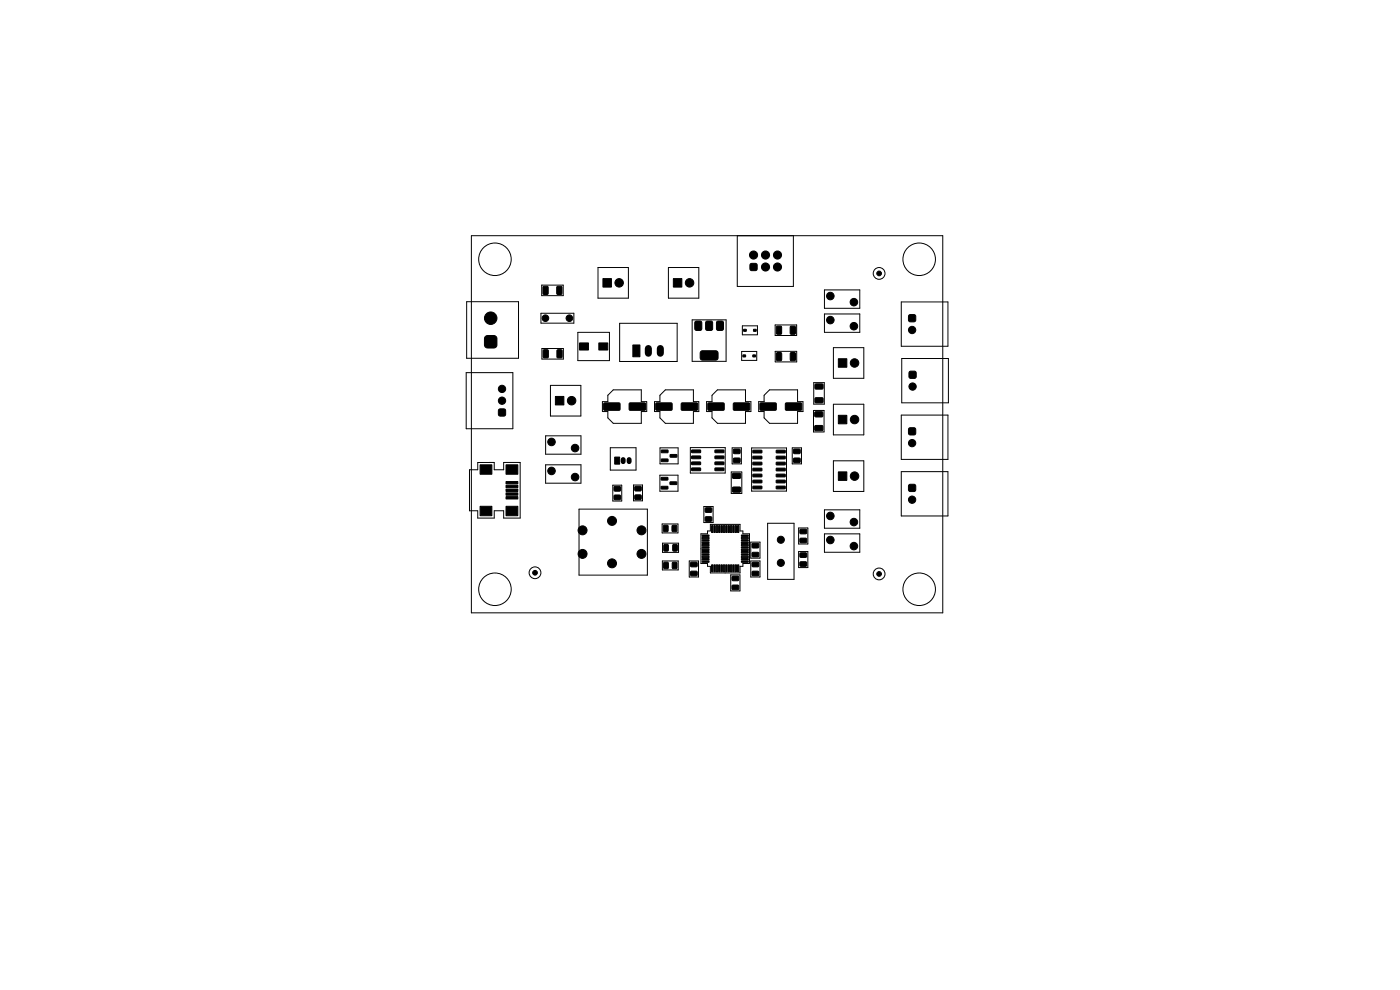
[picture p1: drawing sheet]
<svg xmlns="http://www.w3.org/2000/svg" width="297mm" height="210mm" viewBox="0 0 297 210" stroke-linecap="round" stroke-linejoin="round" font-family="sans-serif">
<g fill="#000" stroke="#000" stroke-width=".21">
<path d="M159.2 56l.3-.1h1l.1 .4v1l-.4 .1-1-.1-.1-.3zM102.9 71.4l.5-.2h1.5l.3 .1 .2 .5v1.5l-.1 .3-.5 .2h-1.4l-.4-.1-.2-.5v-1.5zM115.2 60.8l.9-.1 .2 .2v1.3l-.2 .3h-.7l-.2-.2zM115.3 74.2h.8l.2 .1v1.4l-.1 .2h-.7l-.3-.1zM118.2 60.8l.8-.1 .2 .2v1.3l-.1 .3h-.7l-.3-.2zM118.2 74.2h.8l.2 .1 .1 1.4-.2 .2h-.7l-.2-.1zM122.9 72.7h1.9v1.6h-1.9zM127 72.7h1.9v1.6h-1.9zM127.9 59.1h1.8v1.8h-1.8zM134.3 73.2h1.5v2.5h-1.5zM142.9 59.1h1.7v1.8h-1.7zM147.5 68.2l1-.1 .3 .2 .1 1.4-.2 .3-.9 .1-.3-.2-.1-1.4z"/>
<path d="M149.8 68.2l1-.1 .3 .2 .1 1.4-.2 .3-.9 .1-.3-.2-.1-1.4zM148.7 74.5l.3-.1 3.1 .1 .2 .3v1.3l-.5 .3-3-.1-.3-.4v-1.1zM152.1 68.2l1-.1 .3 .2 .1 1.4-.2 .3-.9 .1-.3-.2-.1-1.4zM157.8 69.9h.5v.3l-.5 .1zM157.6 75.3h.5l.1 .4h-.5zM159.9 69.9h.5v.3l-.5 .1zM159.7 75.3h.5l.1 .4h-.5zM164.8 69.2h.8l.2 .1v1.4l-.1 .2h-.8l-.2-.1zM164.8 74.8h.8l.2 .1v1.4l-.1 .2h-.7l-.3-.1zM167.7 69.2h.8l.2 .1v1.4l-.1 .2h-.7l-.3-.1zM167.7 74.8h.8l.2 .1 .1 1.4-.2 .2h-.7l-.2-.1zM177.9 76.1h1.7v1.8h-1.7z"/>
<path d="M192.8 66.9l.3-.2 1 .1 .2 .3-.1 1-.3 .2-1-.1-.2-.3zM192.9 78.9l.3-.2 1 .1 .2 .3-.1 1-.3 .2-1-.1-.2-.3zM101.8 98.6h2.6v2h-2.6zM105.8 86.9l.3-.2 1 .1 .2 .3-.1 1-.3 .2-1-.1-.2-.3zM107.4 98.6h2.4v2h-2.4zM117.8 84.1h1.8v1.8h-1.8zM128.1 85.5h3.3l.1 .2v1.2l-.2 .2-3.1-.1-.1-.2zM130.4 97h1.1v1.5h-1.1zM133.5 85.5h3.3l.1 .2v1.2l-.2 .2-3.1-.1-.1-.2zM139.2 85.5h3.2l.2 .2v1.2l-.3 .2-3-.1-.2-.2zM140.3 95.5h1.3l.1 .5h-1.3zM140.3 97.4h1.3l.1 .5h-1.3z"/>
<path d="M142.2 96.4h1.3l.1 .5-1.4 .1zM144.6 85.5h3.2l.2 .2v1.2l-.2 .2-3.1-.1-.2-.2zM146.7 95.5h1.9v.5h-1.8zM146.7 96.8l1.9-.1v.5l-1.8 .1zM146.7 98h1.9v.5l-1.8 .1zM146.7 99.3h1.9v.5h-1.8zM150.2 85.5h3.3l.1 .2v1.2l-.2 .2-3.1-.1-.1-.2zM151.7 99.3h1.8l.1 .5h-1.9zM151.7 98h1.8l.1 .5-1.9 .1zM151.7 96.8l1.8-.1 .1 .5-1.9 .1zM151.7 95.5h1.8l.1 .5h-1.9zM155.6 85.5h3.3l.1 .2v1.2l-.2 .2-3.1-.1-.1-.2z"/>
<path d="M155.6 97.2h1.3l.1 .2v.6l-.2 .1h-1.1l-.1-.2zM155.6 95.3h1.3l.1 .2v.6l-.2 .2-1.1-.1-.1-.2zM159.7 95.5h1.9v.5l-1.8 .1zM159.7 96.8h1.9v.5h-1.8zM159.7 98.1l1.9-.1v.5l-1.8 .1zM159.7 99.3h1.9v.5l-1.8 .1zM161.3 85.5h3.2l.2 .2v1.2l-.2 .2-3.1-.1-.2-.2zM164.7 99.3h1.8l.1 .5-1.9 .1zM164.7 98.1l1.8-.1 .1 .5-1.9 .1zM164.7 96.8h1.8l.1 .5h-1.9zM164.7 95.5h1.8l.1 .5-1.9 .1zM166.7 85.5h3.2l.2 .2v1.2l-.2 .2-3.1-.1-.2-.2z"/>
<path d="M168.4 95.3h1.2l.2 .2v.6l-.3 .2-1-.1-.2-.2zM168.4 97.2h1.2l.2 .2v.6l-.3 .1h-1l-.2-.2zM172.9 90.3h1.5l.2 .2v.7l-.3 .2h-1.3l-.2-.3zM172.9 87.4l1.5-.1 .2 .3v.7l-.3 .1h-1.3l-.2-.2zM172.9 84.4h1.6l.1 .2v.7l-.2 .2h-1.4l-.1-.3zM172.9 81.5l1.6-.1 .1 .3v.7l-.2 .2-1.4-.1-.1-.2zM177.9 88.1h1.7v1.8h-1.7zM192.8 90.9l.3-.2 1 .1 .2 .3-.1 1-.3 .2-1-.1-.2-.3zM101.8 107.4h2.6v2h-2.6zM107.4 102.1h2.4v.6h-2.4zM107.4 103h2.4v.4h-2.4zM107.4 103.8h2.4v.4h-2.4z"/>
<path d="M107.4 104.5h2.4v.6h-2.4zM107.4 105.4h2.4v.4h-2.4zM107.4 107.4h2.4v2h-2.4zM130.3 105.1l1.2-.1 .1 .2v.7l-.2 .1h-1l-.2-.2zM130.3 103.2h1.2l.1 .2v.6l-.2 .2h-1l-.2-.2zM134.7 105h1.2l.2 .2-.1 .6-.2 .2h-1l-.2-.3zM134.7 103.2h1.2l.2 .2-.1 .6-.2 .2-1-.1-.2-.2zM140.3 101.3h1.3l.1 .5h-1.4zM140.3 103.2h1.3l.1 .5h-1.4zM140.8 111.5l.7-.1 .2 .2 .1 .9-.2 .3h-.6l-.3-.2zM140.8 119.3l.7-.1 .3 .2v1l-.2 .2-.6 .1-.2-.2zM140.9 115.5h.6l.3 .1v1.1l-.2 .2h-.5l-.3-.1z"/>
<path d="M142.2 102.2h1.3l.1 .5-1.4 .1zM142.6 111.5l.7-.1 .3 .2v.9l-.2 .3h-.6l-.2-.2zM142.7 119.3l.7-.1 .2 .2v1l-.1 .2-.6 .1-.3-.2zM142.8 115.5h.7l.2 .1v1.1l-.2 .2h-.6l-.2-.1zM149 113.5h1.3l.1 .2-1.4 .1zM149 114h1.3l.1 .2-1.4 .1zM149 114.5h1.3l.1 .2-1.4 .1zM149 115h1.3l.1 .2-1.4 .1zM149 115.5h1.3l.1 .2-1.4 .1zM149 116h1.3l.1 .2-1.4 .1zM149 116.5h1.3l.1 .2-1.4 .1zM149 117h1.3l.1 .2-1.4 .1z"/>
<path d="M149 117.5h1.3l.1 .2-1.4 .1zM149 118h1.3l.1 .2-1.4 .1zM149 118.5h1.3l.1 .2-1.4 .1zM149 119h1.3l.1 .2-1.4 .1zM149.6 107.8l1.3-.1 .1 .3v.5l-.2 .2h-1.1l-.1-.2zM149.6 109.7l1.3-.1 .1 .2v.6l-.2 .2h-1.1l-.1-.2zM151 111.5l.2 .1v1.4l-.3-.1zM151.5 111.5l.3 .1-.1 1.4-.2-.1zM152 111.5l.2 .1v1.4l-.3-.1zM152.5 111.5l.3 .1-.1 1.4-.2-.1zM153 111.5l.2 .1v1.4l-.3-.1zM153.5 111.5l.3 .1-.1 1.4-.2-.1z"/>
<path d="M154 111.5l.2 .1v1.4l-.3-.1zM154.5 111.5l.3 .1-.1 1.4-.2-.1zM155 111.5l.2 .1v1.4l-.3-.1zM155.4 103.4l1.6-.1 .1 .2v.8l-.2 .1h-1.4l-.1-.2zM155.4 100.4h1.6l.1 .2v.7l-.2 .2h-1.4l-.1-.3zM155.5 111.5l.2 .1v1.4l-.2-.1zM156 111.5l.2 .1v1.4l-.3-.1zM156.5 111.5l.3 .1-.1 1.4-.2-.1zM157.3 119h1.4v.2l-1.4 .1zM157.3 118.5h1.4v.2l-1.4 .1zM157.3 118h1.4v.2l-1.4 .1zM157.3 117.5h1.4v.2l-1.4 .1z"/>
<path d="M157.3 117h1.4v.2l-1.4 .1zM157.3 116.5h1.4v.2l-1.4 .1zM157.3 116h1.4v.2l-1.4 .1zM157.3 115.5h1.4v.2l-1.4 .1zM157.3 115h1.4v.2l-1.4 .1zM157.3 114.5h1.4v.2l-1.4 .1zM157.3 114h1.4v.2l-1.4 .1zM157.3 113.5h1.4v.2l-1.4 .1zM159.7 100.6h1.9v.5l-1.8 .1zM159.7 101.9h1.9v.4l-1.8 .1zM159.7 103.2l1.9-.1v.5l-1.8 .1zM159.6 117.2h1.2l.2 .2v.6l-.3 .1h-1l-.2-.2z"/>
<path d="M159.6 115.3h1.2l.2 .2v.6l-.3 .1h-1l-.2-.2zM164.7 103.2l1.8-.1 .1 .5-1.9 .1zM164.7 101.9h1.8l.1 .4-1.9 .1zM164.7 100.6h1.8l.1 .5-1.9 .1zM169.7 117.3h1.3l.1 .2v.6l-.2 .1h-1.1l-.1-.2zM169.7 119.2h1.3l.1 .2v.6l-.2 .1h-1.1l-.1-.2zM169.7 112.3h1.3l.1 .2v.6l-.2 .1h-1.1l-.1-.2zM169.7 114.2h1.3l.1 .2v.6l-.2 .1h-1.1l-.1-.2zM177.9 100.1h1.7v1.8h-1.7zM192.8 102.9l.3-.2 1 .1 .2 .3-.1 1-.3 .2-1-.1-.2-.3zM146.5 121.2h1.3l.1 .2v.6l-.2 .2-1.1-.1-.1-.2zM146.5 119.3h1.3l.1 .2v.6l-.2 .1h-1.1l-.1-.2z"/>
<path d="M151 119.8l.2 .1v1.4l-.3-.1zM151.5 119.8l.3 .1-.1 1.4-.2-.1zM152 119.8l.2 .1v1.4l-.3-.1zM152.5 119.8l.3 .1-.1 1.4-.2-.1zM153 119.8l.2 .1v1.4l-.3-.1zM153.5 119.8l.3 .1-.1 1.4-.2-.1zM154 119.8l.2 .1v1.4l-.3-.1zM154.5 119.8l.3 .1-.1 1.4-.2-.1zM155 119.8l.2 .1v1.4l-.3-.1zM155.3 124.2l1.3-.1 .1 .3v.5l-.2 .2h-1.1l-.1-.3zM155.3 122.3l1.3-.1 .1 .3v.5l-.2 .2h-1.1l-.1-.3zM155.5 119.8l.2 .1v1.4l-.2-.1z"/>
<path d="M156 119.8l.2 .1v1.4l-.3-.1zM156.5 119.8l.3 .1-.1 1.4-.2-.1zM159.6 121.2h1.2l.2 .2v.6l-.3 .2-1-.1-.2-.2zM159.6 119.3h1.2l.2 .2v.6l-.3 .1h-1l-.2-.2z"/>
<circle cx="131.4" cy="60" r=".9"/>
<circle cx="146.3" cy="60" r=".9"/>
<circle cx="159.9" cy="54.1" r=".86"/>
<circle cx="162.4" cy="54.1" r=".86"/>
<circle cx="162.4" cy="56.6" r=".86"/>
<circle cx="164.9" cy="54.1" r=".86"/>
<circle cx="164.9" cy="56.6" r=".86"/>
<circle cx="186.5" cy="58" r=".5"/>
<circle cx="104.1" cy="67.5" r="1.33"/>
<circle cx="115.7" cy="67.5" r=".7"/>
<circle cx="120.8" cy="67.5" r=".7"/>
<circle cx="176.1" cy="67.9" r=".8"/>
<circle cx="176.1" cy="62.8" r=".8"/>
<circle cx="181.1" cy="64.1" r=".8"/>
<circle cx="181.1" cy="69.2" r=".8"/>
<circle cx="181.3" cy="77" r=".9"/>
<circle cx="193.5" cy="70" r=".77"/>
<circle cx="106.5" cy="82.5" r=".77"/>
<circle cx="106.5" cy="85" r=".78"/>
<circle cx="117" cy="93.7" r=".8"/>
<circle cx="117" cy="99.9" r=".8"/>
<circle cx="121.3" cy="85" r=".9"/>
<circle cx="122" cy="95" r=".8"/>
<circle cx="181.3" cy="89" r=".9"/>
<circle cx="193.5" cy="94" r=".77"/>
<circle cx="193.6" cy="82" r=".77"/>
<circle cx="122" cy="101.2" r=".8"/>
<circle cx="123.6" cy="117.5" r=".95"/>
<circle cx="123.6" cy="112.5" r=".95"/>
<circle cx="129.8" cy="110.5" r=".95"/>
<circle cx="129.8" cy="119.5" r=".95"/>
<circle cx="136.1" cy="117.5" r=".95"/>
<circle cx="136.1" cy="112.5" r=".95"/>
<circle cx="165.6" cy="114.5" r=".75"/>
<circle cx="165.7" cy="119.4" r=".75"/>
<circle cx="176.1" cy="109.4" r=".8"/>
<circle cx="176.1" cy="114.5" r=".8"/>
<circle cx="181.1" cy="115.8" r=".8"/>
<circle cx="181.1" cy="110.7" r=".8"/>
<circle cx="181.3" cy="101" r=".9"/>
<circle cx="193.5" cy="106" r=".77"/>
<circle cx="113.5" cy="121.5" r=".5"/>
<circle cx="186.5" cy="121.7" r=".5"/>
</g>
<path d="M137.5 73.9v1M140.1 73.9v1" fill="none" stroke="#000" stroke-width="1.5"/>
<path d="M132.2 97.5v.4M133.5 97.5v.4" fill="none" stroke="#000" stroke-width="1.1"/>
<g fill="none" stroke="#000" stroke-width=".21">
<path d="M100 50h100v80h-100zM126.9 56.7h6.4v6.6h-6.4zM141.8 56.7h6.4v6.6h-6.4zM156.4 50v10.8h11.9v-10.8M98.9 79h9.9v12h-9.9zM99 64h11v12h-11zM114.8 66.4h6.9v2.2h-6.9zM114.9 60.5h4.6v2.2h-4.6zM115 73.9h4.5v2.3h-4.5zM122.6 70.5h6.7v6h-6.7zM131.5 68.6h12.2v8.1h-12.2zM146.8 67.9h7.2v8.8h-7.2z"/>
<path d="M157.3 74.6h3.2v1.8h-3.2zM157.5 69.1h3.2v1.9h-3.2zM164.4 68.9h4.6v2.3h-4.6zM164.5 74.5h4.5v2.3h-4.5zM174.9 61.5h7.5v3.9h-7.5zM174.9 66.6h7.5v3.9h-7.5zM176.8 73.7h6.5v6.6h-6.5zM191.2 64h9.9v9.4h-9.9zM191.3 76h9.9v9.4h-9.9zM99.6 99.7h1.8v-1.6h3.4v1.6h2v-1.6h3.6v11.8h-3.6v-1.5h-2v1.5h-3.4v-1.5h-1.8zM115.8 92.4h7.4v4h-7.4zM115.8 98.6h7.4v3.9h-7.4z"/>
<path d="M116.8 81.7h6.4v6.6h-6.4zM128.9 83.8l1.2-1.1h6v2.5h1.1v2.1h-1.1v2.5h-6l-1.2-1.1v-1.4h-1.1v-2.1h1.1zM129.5 95h5.4v4.7h-5.4zM140 83.8l1.2-1.1h5.9v2.5h1.1v2.1h-1.1v2.5h-5.9l-1.2-1.1v-1.4h-1.1v-2.1h1.1zM140 95h3.9v3.4h-3.9zM146.5 95h7.4v5.4h-7.4zM151 83.8l1.2-1.1h6v2.5h1.1v2.1h-1.1v2.5h-6l-1.2-1.1v-1.4h-1.1v-2.1h1.1zM155.3 95h2v3.4h-2zM159.5 95h7.4v9.2h-7.4zM162.1 83.8l1.2-1.1h5.9v2.5h1.1v2.1h-1.1v2.5h-5.9l-1.2-1.1v-1.4h-1.2v-2.1h1.2zM168.1 95h1.9v3.4h-1.9zM172.6 87.1h2.2v4.5h-2.2z"/>
<path d="M172.6 81.2h2.3v4.5h-2.3zM176.8 85.7h6.5v6.6h-6.5zM176.8 97.8h6.5v6.4h-6.5zM191.2 88.1h9.9v9.3h-9.9zM122.8 108h14.5v14h-14.5zM130 102.9h1.9v3.4h-1.9zM134.4 102.9h1.9v3.3h-1.9zM140 100.8h3.8v3.4h-3.8zM140.5 111.1h3.3v2h-3.3zM140.5 119h3.4v1.9h-3.4zM140.5 115.2h3.4v2h-3.4zM146.2 119h2v3.4h-2z"/>
<path d="M148.7 113.2h1.4v-.6h.6v-1.4h6.3v1.4h.6v.6h1.4v6.3h-1.4v.6h-.6v1.4h-6.3v-1.4h-.6v-.6h-1.4zM149.3 107.4h2v3.4h-2zM155.1 100.1h2.3v4.6h-2.3zM159.3 115h1.9v3.4h-1.9zM159.3 119h1.9v3.4h-1.9zM162.9 111h5.5v11.9h-5.5zM169.4 112h2v3.4h-2zM169.4 117h2v3.4h-2zM174.9 108.1h7.5v4h-7.5zM174.9 113.2h7.5v3.9h-7.5zM191.2 100.1h9.9v9.4h-9.9zM155 121.9h2v3.5h-2z"/>
<circle cx="105" cy="55" r="3.4"/>
<circle cx="186.5" cy="58" r="1.25"/>
<circle cx="195" cy="55" r="3.4"/>
<circle cx="105" cy="125" r="3.5"/>
<circle cx="113.5" cy="121.5" r="1.25"/>
<circle cx="186.5" cy="121.7" r="1.25"/>
<circle cx="195" cy="125" r="3.4"/>
</g>
</svg>
